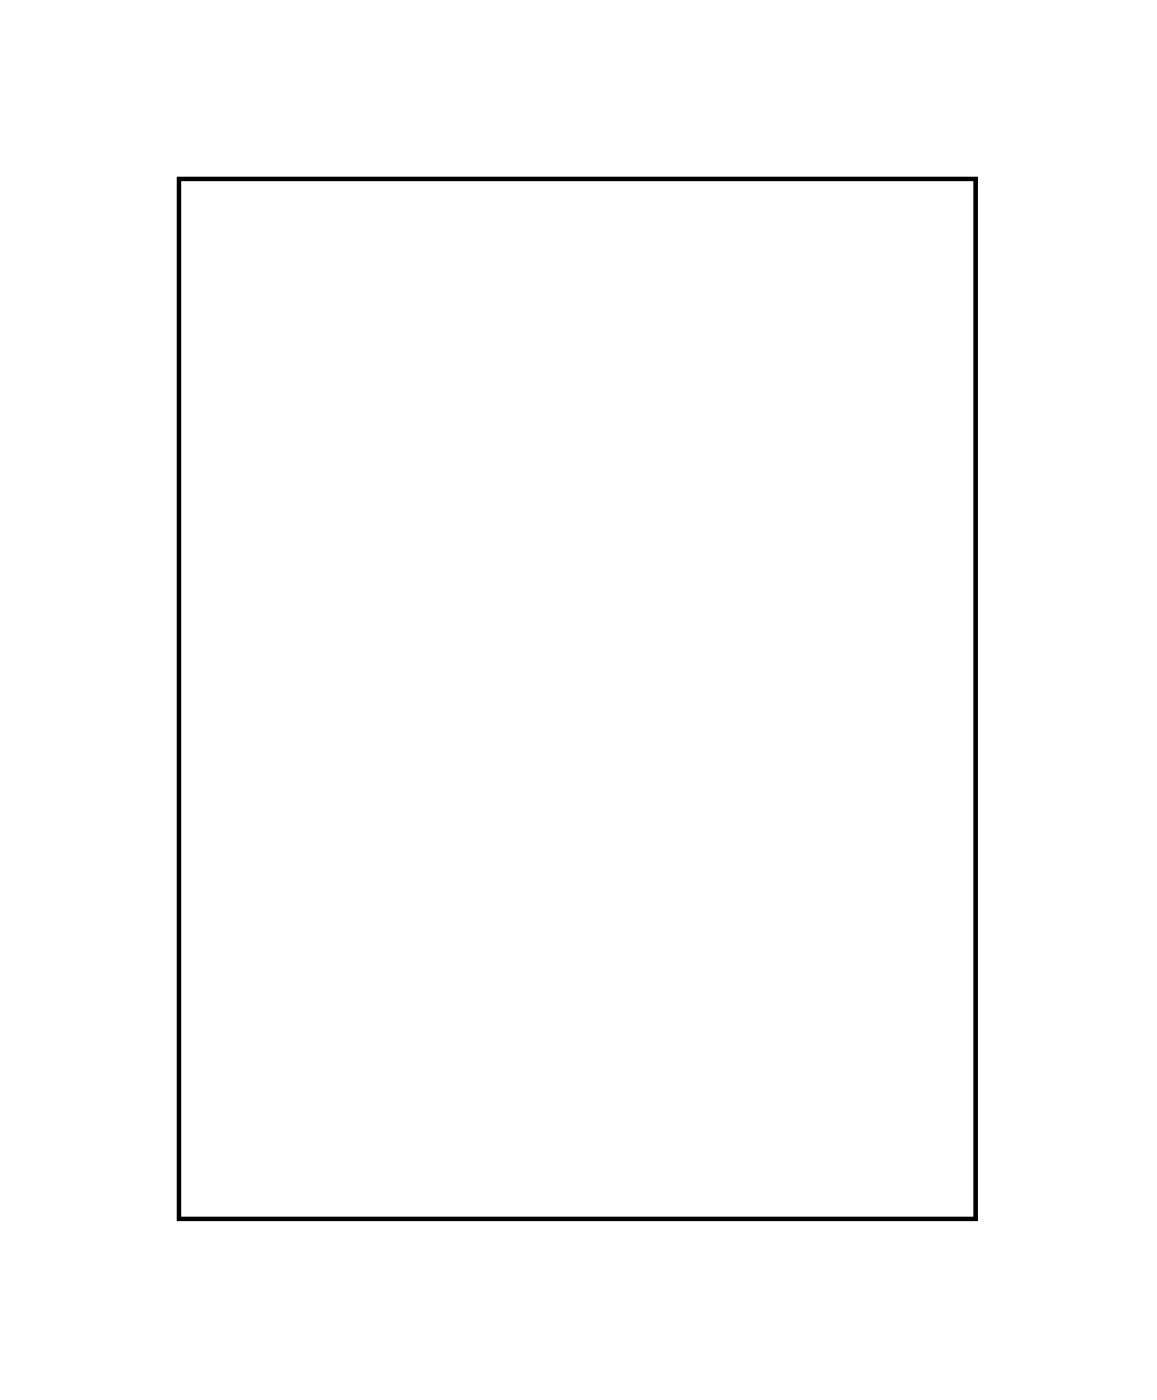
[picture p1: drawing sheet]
<svg xmlns="http://www.w3.org/2000/svg" width="55mm" height="67mm" viewBox="0 0 55 67" stroke-linecap="round" stroke-linejoin="round" font-family="sans-serif">
<path d="M8.6 8.6h38.1v49.8h-38.1z" fill="none" stroke="#000" stroke-width=".2"/>
<path d="M8.6 8.6h38.1v49.8h-38.1z" fill="none" stroke="#000" stroke-width=".05"/>
<path d="M20.1 48.7h1.5v1.5h-1.5z" fill="#fff"/>
<path d="M20.1 48.7h1.5v1.5h-1.5z" fill="none" stroke="#fff" stroke-width=".76" stroke-linecap="butt"/>
<circle cx="20.8" cy="49.5" r=".76" fill="#fff"/>
<circle cx="20.8" cy="49.5" r=".76" fill="none" stroke="#fff" stroke-width=".76" stroke-linecap="butt"/>
<circle cx="20.8" cy="53" r=".76" fill="#fff"/>
<circle cx="20.8" cy="53" r=".76" fill="none" stroke="#fff" stroke-width=".76" stroke-linecap="butt"/>
<path d="M9.9 41.1h1.5v1.5h-1.5z" fill="#fff"/>
<path d="M9.9 41.1h1.5v1.5h-1.5z" fill="none" stroke="#fff" stroke-width=".76" stroke-linecap="butt"/>
<circle cx="10.7" cy="41.9" r=".76" fill="#fff"/>
<circle cx="10.7" cy="41.9" r=".76" fill="none" stroke="#fff" stroke-width=".76" stroke-linecap="butt"/>
<circle cx="10.7" cy="45.4" r=".76" fill="#fff"/>
<circle cx="10.7" cy="45.4" r=".76" fill="none" stroke="#fff" stroke-width=".76" stroke-linecap="butt"/>
<path d="M9.9 13.2h1.5v1.5h-1.5z" fill="#fff"/>
<path d="M9.9 13.2h1.5v1.5h-1.5z" fill="none" stroke="#fff" stroke-width=".76" stroke-linecap="butt"/>
<circle cx="10.7" cy="13.9" r=".76" fill="#fff"/>
<circle cx="10.7" cy="13.9" r=".76" fill="none" stroke="#fff" stroke-width=".76" stroke-linecap="butt"/>
<circle cx="10.7" cy="17.4" r=".76" fill="#fff"/>
<circle cx="10.7" cy="17.4" r=".76" fill="none" stroke="#fff" stroke-width=".76" stroke-linecap="butt"/>
<path d="M9.9 28.4h1.5v1.5h-1.5z" fill="#fff"/>
<path d="M9.9 28.4h1.5v1.5h-1.5z" fill="none" stroke="#fff" stroke-width=".76" stroke-linecap="butt"/>
<circle cx="10.7" cy="29.2" r=".76" fill="#fff"/>
<circle cx="10.7" cy="29.2" r=".76" fill="none" stroke="#fff" stroke-width=".76" stroke-linecap="butt"/>
<circle cx="10.7" cy="32.7" r=".76" fill="#fff"/>
<circle cx="10.7" cy="32.7" r=".76" fill="none" stroke="#fff" stroke-width=".76" stroke-linecap="butt"/>
<circle cx="28.5" cy="49.5" r=".67" fill="#fff"/>
<circle cx="28.5" cy="49.5" r=".67" fill="none" stroke="#fff" stroke-width=".69" stroke-linecap="butt"/>
<path d="M27.8 48.8h1.3v1.4h-1.3z" fill="#fff"/>
<path d="M27.8 48.8h1.3v1.4h-1.3z" fill="none" stroke="#fff" stroke-width=".69" stroke-linecap="butt"/>
<circle cx="28.5" cy="46.9" r=".67" fill="#fff"/>
<circle cx="28.5" cy="46.9" r=".67" fill="none" stroke="#fff" stroke-width=".69" stroke-linecap="butt"/>
<circle cx="28.5" cy="44.4" r=".67" fill="#fff"/>
<circle cx="28.5" cy="44.4" r=".67" fill="none" stroke="#fff" stroke-width=".69" stroke-linecap="butt"/>
<circle cx="28.5" cy="41.9" r=".67" fill="#fff"/>
<circle cx="28.5" cy="41.9" r=".67" fill="none" stroke="#fff" stroke-width=".69" stroke-linecap="butt"/>
<circle cx="28.5" cy="39.3" r=".67" fill="#fff"/>
<circle cx="28.5" cy="39.3" r=".67" fill="none" stroke="#fff" stroke-width=".69" stroke-linecap="butt"/>
<circle cx="28.5" cy="36.8" r=".67" fill="#fff"/>
<circle cx="28.5" cy="36.8" r=".67" fill="none" stroke="#fff" stroke-width=".69" stroke-linecap="butt"/>
<circle cx="28.5" cy="34.2" r=".67" fill="#fff"/>
<circle cx="28.5" cy="34.2" r=".67" fill="none" stroke="#fff" stroke-width=".69" stroke-linecap="butt"/>
<circle cx="28.5" cy="31.7" r=".67" fill="#fff"/>
<circle cx="28.5" cy="31.7" r=".67" fill="none" stroke="#fff" stroke-width=".69" stroke-linecap="butt"/>
<circle cx="28.5" cy="29.2" r=".67" fill="#fff"/>
<circle cx="28.5" cy="29.2" r=".67" fill="none" stroke="#fff" stroke-width=".69" stroke-linecap="butt"/>
<circle cx="28.5" cy="26.6" r=".67" fill="#fff"/>
<circle cx="28.5" cy="26.6" r=".67" fill="none" stroke="#fff" stroke-width=".69" stroke-linecap="butt"/>
<circle cx="28.5" cy="24.1" r=".67" fill="#fff"/>
<circle cx="28.5" cy="24.1" r=".67" fill="none" stroke="#fff" stroke-width=".69" stroke-linecap="butt"/>
<circle cx="28.5" cy="21.5" r=".67" fill="#fff"/>
<circle cx="28.5" cy="21.5" r=".67" fill="none" stroke="#fff" stroke-width=".69" stroke-linecap="butt"/>
<circle cx="28.5" cy="19" r=".67" fill="#fff"/>
<circle cx="28.5" cy="19" r=".67" fill="none" stroke="#fff" stroke-width=".69" stroke-linecap="butt"/>
<circle cx="28.5" cy="16.5" r=".67" fill="#fff"/>
<circle cx="28.5" cy="16.5" r=".67" fill="none" stroke="#fff" stroke-width=".69" stroke-linecap="butt"/>
<circle cx="28.5" cy="13.9" r=".67" fill="#fff"/>
<circle cx="28.5" cy="13.9" r=".67" fill="none" stroke="#fff" stroke-width=".69" stroke-linecap="butt"/>
<circle cx="43.7" cy="49.5" r=".67" fill="#fff"/>
<circle cx="43.7" cy="49.5" r=".67" fill="none" stroke="#fff" stroke-width=".69" stroke-linecap="butt"/>
<circle cx="43.7" cy="46.9" r=".67" fill="#fff"/>
<circle cx="43.7" cy="46.9" r=".67" fill="none" stroke="#fff" stroke-width=".69" stroke-linecap="butt"/>
<circle cx="43.7" cy="44.4" r=".67" fill="#fff"/>
<circle cx="43.7" cy="44.4" r=".67" fill="none" stroke="#fff" stroke-width=".69" stroke-linecap="butt"/>
<circle cx="43.7" cy="41.9" r=".67" fill="#fff"/>
<circle cx="43.7" cy="41.9" r=".67" fill="none" stroke="#fff" stroke-width=".69" stroke-linecap="butt"/>
<circle cx="43.7" cy="39.3" r=".67" fill="#fff"/>
<circle cx="43.7" cy="39.3" r=".67" fill="none" stroke="#fff" stroke-width=".69" stroke-linecap="butt"/>
<circle cx="43.7" cy="36.8" r=".67" fill="#fff"/>
<circle cx="43.7" cy="36.8" r=".67" fill="none" stroke="#fff" stroke-width=".69" stroke-linecap="butt"/>
<circle cx="43.7" cy="34.2" r=".67" fill="#fff"/>
<circle cx="43.7" cy="34.2" r=".67" fill="none" stroke="#fff" stroke-width=".69" stroke-linecap="butt"/>
<circle cx="43.7" cy="31.7" r=".67" fill="#fff"/>
<circle cx="43.7" cy="31.7" r=".67" fill="none" stroke="#fff" stroke-width=".69" stroke-linecap="butt"/>
<circle cx="43.7" cy="29.2" r=".67" fill="#fff"/>
<circle cx="43.7" cy="29.2" r=".67" fill="none" stroke="#fff" stroke-width=".69" stroke-linecap="butt"/>
<circle cx="43.7" cy="26.6" r=".67" fill="#fff"/>
<circle cx="43.7" cy="26.6" r=".67" fill="none" stroke="#fff" stroke-width=".69" stroke-linecap="butt"/>
<circle cx="43.7" cy="24.1" r=".67" fill="#fff"/>
<circle cx="43.7" cy="24.1" r=".67" fill="none" stroke="#fff" stroke-width=".69" stroke-linecap="butt"/>
<circle cx="43.7" cy="21.5" r=".67" fill="#fff"/>
<circle cx="43.7" cy="21.5" r=".67" fill="none" stroke="#fff" stroke-width=".69" stroke-linecap="butt"/>
<circle cx="43.7" cy="19" r=".67" fill="#fff"/>
<circle cx="43.7" cy="19" r=".67" fill="none" stroke="#fff" stroke-width=".69" stroke-linecap="butt"/>
<circle cx="43.7" cy="16.5" r=".67" fill="#fff"/>
<circle cx="43.7" cy="16.5" r=".67" fill="none" stroke="#fff" stroke-width=".69" stroke-linecap="butt"/>
<circle cx="43.7" cy="13.9" r=".67" fill="#fff"/>
<circle cx="43.7" cy="13.9" r=".67" fill="none" stroke="#fff" stroke-width=".69" stroke-linecap="butt"/>
<path d="M22.7 13.2h1.4v1.4h-1.4z" fill="#fff"/>
<path d="M22.7 13.2h1.4v1.4h-1.4z" fill="none" stroke="#fff" stroke-width=".76" stroke-linecap="butt"/>
<circle cx="23.4" cy="13.9" r=".7" fill="#fff"/>
<circle cx="23.4" cy="13.9" r=".7" fill="none" stroke="#fff" stroke-width=".76" stroke-linecap="butt"/>
<circle cx="15.8" cy="13.9" r=".7" fill="#fff"/>
<circle cx="15.8" cy="13.9" r=".7" fill="none" stroke="#fff" stroke-width=".76" stroke-linecap="butt"/>
<circle cx="23.4" cy="16.5" r=".7" fill="#fff"/>
<circle cx="23.4" cy="16.5" r=".7" fill="none" stroke="#fff" stroke-width=".76" stroke-linecap="butt"/>
<circle cx="15.8" cy="16.5" r=".7" fill="#fff"/>
<circle cx="15.8" cy="16.5" r=".7" fill="none" stroke="#fff" stroke-width=".76" stroke-linecap="butt"/>
<circle cx="23.4" cy="19" r=".7" fill="#fff"/>
<circle cx="23.4" cy="19" r=".7" fill="none" stroke="#fff" stroke-width=".76" stroke-linecap="butt"/>
<circle cx="15.8" cy="19" r=".7" fill="#fff"/>
<circle cx="15.8" cy="19" r=".7" fill="none" stroke="#fff" stroke-width=".76" stroke-linecap="butt"/>
<circle cx="23.4" cy="21.5" r=".7" fill="#fff"/>
<circle cx="23.4" cy="21.5" r=".7" fill="none" stroke="#fff" stroke-width=".76" stroke-linecap="butt"/>
<circle cx="15.8" cy="21.5" r=".7" fill="#fff"/>
<circle cx="15.8" cy="21.5" r=".7" fill="none" stroke="#fff" stroke-width=".76" stroke-linecap="butt"/>
<path d="M22.7 28.5h1.4v1.4h-1.4z" fill="#fff"/>
<path d="M22.7 28.5h1.4v1.4h-1.4z" fill="none" stroke="#fff" stroke-width=".76" stroke-linecap="butt"/>
<circle cx="23.4" cy="29.2" r=".7" fill="#fff"/>
<circle cx="23.4" cy="29.2" r=".7" fill="none" stroke="#fff" stroke-width=".76" stroke-linecap="butt"/>
<circle cx="15.8" cy="29.2" r=".7" fill="#fff"/>
<circle cx="15.8" cy="29.2" r=".7" fill="none" stroke="#fff" stroke-width=".76" stroke-linecap="butt"/>
<circle cx="23.4" cy="31.7" r=".7" fill="#fff"/>
<circle cx="23.4" cy="31.7" r=".7" fill="none" stroke="#fff" stroke-width=".76" stroke-linecap="butt"/>
<circle cx="15.8" cy="31.7" r=".7" fill="#fff"/>
<circle cx="15.8" cy="31.7" r=".7" fill="none" stroke="#fff" stroke-width=".76" stroke-linecap="butt"/>
<circle cx="23.4" cy="34.2" r=".7" fill="#fff"/>
<circle cx="23.4" cy="34.2" r=".7" fill="none" stroke="#fff" stroke-width=".76" stroke-linecap="butt"/>
<circle cx="15.8" cy="34.2" r=".7" fill="#fff"/>
<circle cx="15.8" cy="34.2" r=".7" fill="none" stroke="#fff" stroke-width=".76" stroke-linecap="butt"/>
<circle cx="23.4" cy="36.8" r=".7" fill="#fff"/>
<circle cx="23.4" cy="36.8" r=".7" fill="none" stroke="#fff" stroke-width=".76" stroke-linecap="butt"/>
<circle cx="15.8" cy="36.8" r=".7" fill="#fff"/>
<circle cx="15.8" cy="36.8" r=".7" fill="none" stroke="#fff" stroke-width=".76" stroke-linecap="butt"/>
</svg>
